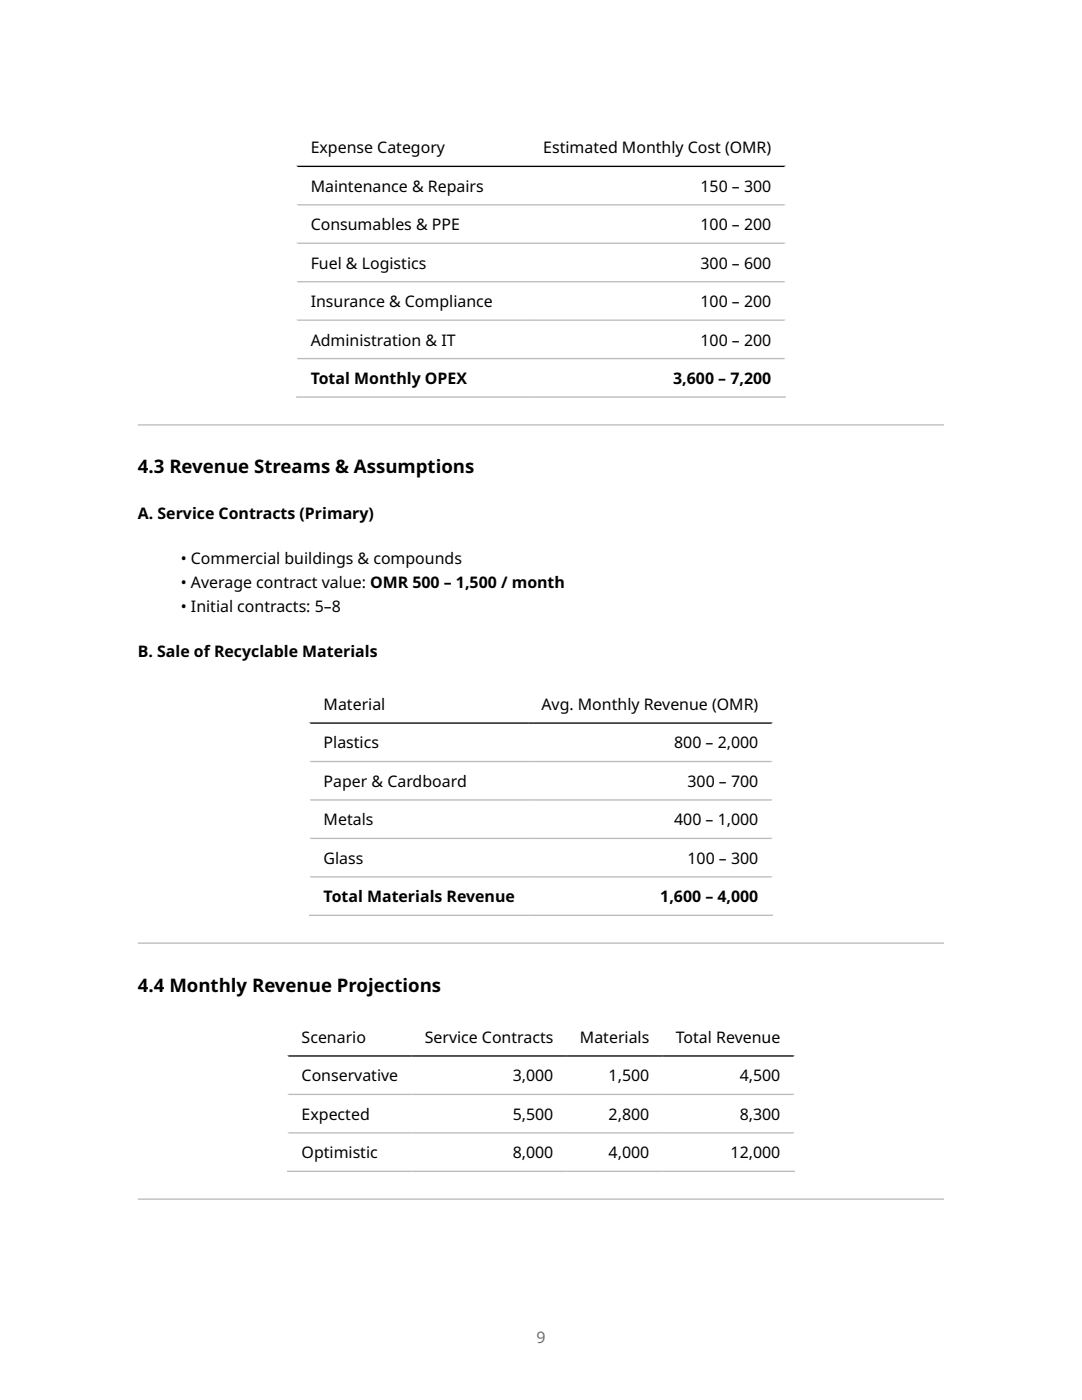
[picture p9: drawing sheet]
<svg xmlns="http://www.w3.org/2000/svg" width="216mm" height="279mm" viewBox="0 0 216 279" stroke-linecap="round" stroke-linejoin="round" font-family="sans-serif">
<defs><g id="words">
<g font-size="3.7">
<text x="27.5" y="94.5">4.3 Revenue Streams &amp; Assumptions</text>
<text x="27.5" y="197.9">4.4 Monthly Revenue Projections</text>
</g>
<g font-size="3.2">
<text x="62" y="30.6">Expense Category</text>
<text x="108.4" y="30.6">Estimated Monthly Cost (OMR)</text>
<text x="62" y="38.3">Maintenance &amp; Repairs</text>
<text x="139.8" y="38.3">150 – 300</text>
<text x="62" y="45.9">Consumables &amp; PPE</text>
<text x="139.8" y="45.9">100 – 200</text>
<text x="62" y="53.6">Fuel &amp; Logistics</text>
<text x="139.8" y="53.6">300 – 600</text>
<text x="62" y="61.3">Insurance &amp; Compliance</text>
<text x="139.8" y="61.3">100 – 200</text>
<text x="62" y="69">Administration &amp; IT</text>
<text x="139.8" y="69">100 – 200</text>
<text x="62" y="76.6">Total Monthly OPEX</text>
<text x="134.3" y="76.6">3,600 – 7,200</text>
<text x="27.5" y="103.6">A. Service Contracts (Primary)</text>
<text x="36.1" y="112.6">• Commercial buildings &amp; compounds</text>
<text x="36.1" y="117.4">• Average contract value: OMR 500 – 1,500 / month</text>
<text x="36.1" y="122.1">• Initial contracts: 5–8</text>
<text x="27.5" y="131.1">B. Sale of Recyclable Materials</text>
<text x="64.6" y="141.7">Material</text>
<text x="108" y="141.7">Avg. Monthly Revenue (OMR)</text>
<text x="64.6" y="149.4">Plastics</text>
<text x="134.5" y="149.4">800 – 2,000</text>
<text x="64.6" y="157">Paper &amp; Cardboard</text>
<text x="137.2" y="157">300 – 700</text>
<text x="64.6" y="164.7">Metals</text>
<text x="134.5" y="164.7">400 – 1,000</text>
<text x="64.6" y="172.4">Glass</text>
<text x="137.2" y="172.4">100 – 300</text>
<text x="64.6" y="180.1">Total Materials Revenue</text>
<text x="131.8" y="180.1">1,600 – 4,000</text>
<text x="60.2" y="208.1">Scenario</text>
<text x="84.8" y="208.1">Service Contracts</text>
<text x="115.7" y="208.1">Materials</text>
<text x="134.9" y="208.1">Total Revenue</text>
<text x="60.2" y="215.8">Conservative</text>
<text x="102.3" y="215.8">3,000</text>
<text x="121.5" y="215.8">1,500</text>
<text x="147.6" y="215.8">4,500</text>
<text x="60.2" y="223.5">Expected</text>
<text x="102.3" y="223.5">5,500</text>
<text x="121.5" y="223.5">2,800</text>
<text x="147.6" y="223.5">8,300</text>
<text x="60.2" y="231.2">Optimistic</text>
<text x="102.3" y="231.2">8,000</text>
<text x="121.5" y="231.2">4,000</text>
<text x="145.8" y="231.2">12,000</text>
</g>
<text font-size="3.2" fill="#6e6e6e" x="107" y="267.9">9</text>
</g></defs>
<path d="M59.1 25.5h97.7M59.2 25.4v54M156.7 25.4v54" fill="none" stroke="#fff" stroke-width=".26"/>
<path d="M59.1 33.2h97.7" fill="none" stroke="#000" stroke-width=".26"/>
<path d="M59.1 40.9h97.7M59.1 48.6h97.7M59.1 56.2h97.7M59.1 63.9h97.7M59.1 71.6h97.7M59.1 79.2h97.7" fill="none" stroke="#bbb" stroke-width=".26"/>
<path d="M27.5 84.9h160.9zM27.5 84.7h160.9v.2h-160.9z" fill-rule="evenodd" fill="#bbb"/>
<path d="M61.7 136.6h92.5M61.8 136.5v46.3M154.1 136.5v46.3" fill="none" stroke="#fff" stroke-width=".26"/>
<path d="M61.7 144.3h92.5" fill="none" stroke="#000" stroke-width=".26"/>
<path d="M61.7 152h92.5M61.7 159.6h92.5M61.7 167.3h92.5M61.7 175h92.5M61.7 182.7h92.5" fill="none" stroke="#bbb" stroke-width=".26"/>
<path d="M27.5 188.4h160.9zM27.5 188.1h160.9v.3h-160.9z" fill-rule="evenodd" fill="#bbb"/>
<path d="M57.3 203.1h101.3M57.4 202.9v31M158.5 202.9v31" fill="none" stroke="#fff" stroke-width=".26"/>
<path d="M57.3 210.7h101.3" fill="none" stroke="#000" stroke-width=".26"/>
<path d="M57.3 218.4h101.3M57.3 226.1h101.3M57.3 233.8h101.3" fill="none" stroke="#bbb" stroke-width=".26"/>
<path d="M27.5 239.4h160.9zM27.5 239.2h160.9v.2h-160.9z" fill-rule="evenodd" fill="#bbb"/>
<use href="#words"/>
</svg>
